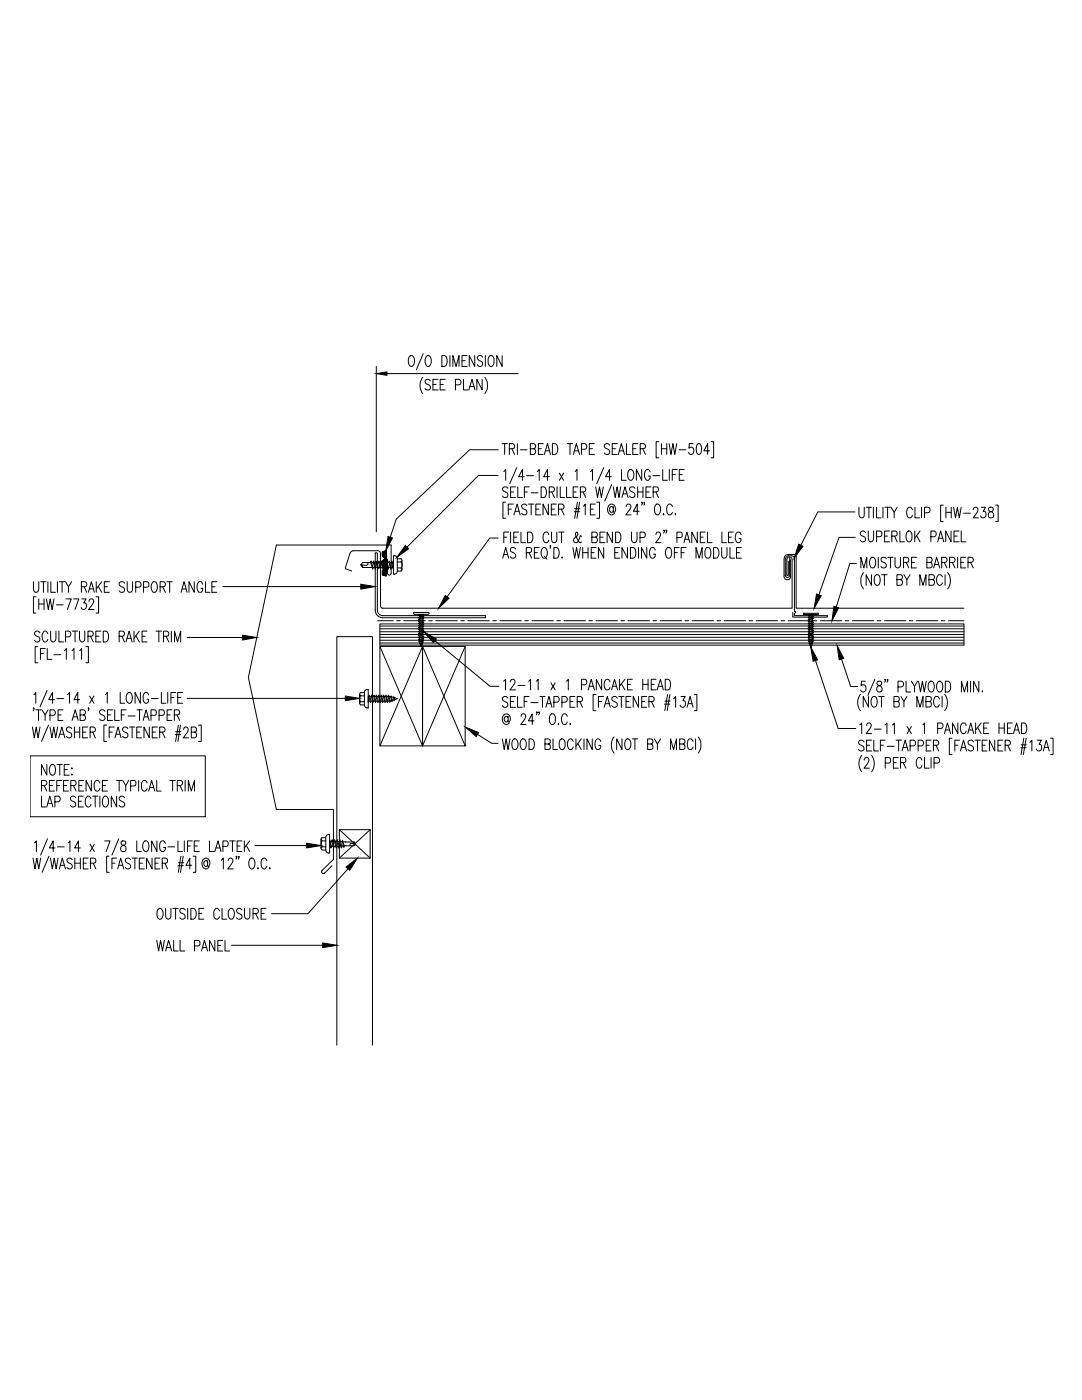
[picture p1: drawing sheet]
<svg xmlns="http://www.w3.org/2000/svg" width="216mm" height="279mm" viewBox="0 0 216 279" stroke-linecap="round" stroke-linejoin="round" font-family="sans-serif">
<g fill="none" stroke="#000" stroke-width=".2">
<path d="M75.1 73.1v33M77.2 74.6h26.2M81.6 71.3l.3-.3a.94 .94 0 0 1 .8 1.3l-.1 .3a.53 .53 0 0 1-.5 .5 .53 .53 0 0 1-.5-.5l-.1-.8zM84.4 75.3a2.59 2.59 0 0 0 0 3.2M84.4 70.6l-1.3 3.2M85.1 71.1l.2-.1a.94 .94 0 0 1 .7 1.3v.3a.56 .56 0 0 1-.9 .4l-.3-.7v-.5zM85.9 76a.55 .55 0 0 0-.7-.3 .55 .55 0 0 0-.3 .7l.7 .4a.57 .57 0 0 1 .1 .9 .57 .57 0 0 1-.9-.2M86.4 76.7h.6M87.4 75.7h-1v2.1h1M87.8 76.7h.7M88.2 71h.5a1.35 1.35 0 0 1 0 2.1h-.5zM88.8 75.7h-1v2.1h1"/>
<path d="M89.8 71v2.1M90.4 73.1v-2.1l.6 2.1 .6-2.1v2.1M90.9 76.8h.7l.4-.4a.58 .58 0 0 0-.4-.7h-.7v2.1M92.2 72h.6M92.5 75.7v2.1h.9M93.2 71h-1v2.1h1M93.5 77.8l.7-2.1 .6 2.1M93.8 77.1h.8M94.7 71v2.1l-1.1-2.1v2.1M96.2 75.7v2.1l-1-2.1v2.1M96.3 71.3a.53 .53 0 0 0-.7-.3 .53 .53 0 0 0-.3 .7l.7 .4a.56 .56 0 0 1 .1 .9 .56 .56 0 0 1-.9-.2M96.8 75.3a2.77 2.77 0 0 1 0 3.2"/>
<path d="M96.8 71v2.1M97.5 71.3l.3-.3a.9 .9 0 0 1 .8 1.3l-.1 .3a.56 .56 0 0 1-.8 .4 1.77 1.77 0 0 1-.2-1.7zM100.2 71v2.1l-1.1-2.1v2.1M99.4 94.9h-3.9l-14.3 14.3M99.4 89.8h-5.7l-14.6 13.8-1.2 3.6M100.2 88.5h1M100.5 94.1l.4-.4v2.2M100.7 88.5v2.2M101.3 97.5a.52 .52 0 0 0-.6-.3 .52 .52 0 0 0-.3 .6l.6 .5a.57 .57 0 0 1 .2 .9 .57 .57 0 0 1-.9-.2M101.6 89.5h.7a.52 .52 0 0 0 .4-.5 .52 .52 0 0 0-.4-.5h-.7v2.2M101.9 98.2h.6M102.1 89.5l.6 1.2"/>
<path d="M102.9 97.2h-1v2.1h1M103.1 93.3l-1.4 3.2M103.2 88.5v2.2M103.3 97.2v2.1h1M103.8 89.8h1.4M104.6 95.1h-1.1l.8-1.4v2.2M104.6 98.2h.6M105.1 94.9h1.4M105.6 97.2h-1v2.1M105.8 89.5h.7a.52 .52 0 0 0 .4-.5 .52 .52 0 0 0-.4-.5h-.7v2.2h.7a.61 .61 0 0 0 .4-.6 .61 .61 0 0 0-.4-.6M106 98.4h1.3M107.2 94.1l.4-.4v2.2"/>
<path d="M107.4 89.5h.6M108 97.2h.5a1.26 1.26 0 0 1 0 2.1h-.5zM108.4 88.5h-1v2.2h1M108.6 90.7l.6-2.2 .6 2.2M108.9 90h.7M109.6 98.2h.7l.3-.2v-.4l-.1-.3-.9-.1v2.1M109.6 95.1h-1.1l.7-1.4v2.2M110.1 98.2l.5 1.1M110.2 88.5h.6a1.37 1.37 0 0 1 0 2.2h-.6zM111.2 97.2v2.1M111.6 94.4l.9 1.5M111.8 97.2v2.1h.9"/>
<path d="M112.5 94.4l-.9 1.5M113.1 97.2v2.1h.9M113.2 88.5h1M113.7 88.5v2.2M114.4 98.2h.6M114.4 90.7l.6-2.2 .6 2.2M114.6 90h.8M114.8 94.1l.3-.4v2.2M115.3 97.2h-.9v2.1h.9M115.8 98.2l.9-.1 .2-.3-.2-.5-.9-.1v2.1M116 89.7h.7a.61 .61 0 0 0 .4-.6 .61 .61 0 0 0-.4-.6h-.7v2.2M116.4 98.2l.5 1.1"/>
<path d="M117.6 89.5h.6M117.8 94.1l.4-.4v2.2M118.6 88.5h-1v2.2h1M118.9 97.2l.3 2.1 .4-2.1 .4 2.1 .4-2.1M120.5 93.3l-1.4 3.2M121.7 88.9a.54 .54 0 0 0-.8-.4 .54 .54 0 0 0-.2 .9l.8 .4a.56 .56 0 0 1-.1 .8 .56 .56 0 0 1-.8-.2M122 95.1h-1.2l.8-1.4v2.2M122 96.7l-1.3 3.3M122.2 89.5h.6M122.4 97.2l.4 2.1 .3-2.1 .4 2.1 .4-2.1M123.2 88.5h-1v2.2h1M123.4 90.7l.6-2.2 .6 2.2"/>
<path d="M123.6 90h.8M124 93.7v2.2h1M124.1 99.3l.6-2.1 .6 2.1M124.3 98.6h.8M125 88.5v2.2h.9M125.4 94l.3-.3a.94 .94 0 0 1 .8 1.3l-.1 .3a.53 .53 0 0 1-.5 .6 .53 .53 0 0 1-.6-.6v-.8zM126.3 89.5h.6M126.7 97.5a.52 .52 0 0 0-.7-.3 .52 .52 0 0 0-.3 .6l.7 .5a.57 .57 0 0 1 .1 .9 .57 .57 0 0 1-.9-.2M127.2 98.2h1.1M127.2 97.2v2.1M127.3 88.5h-1v2.2h1M127.7 89.5h.7a.52 .52 0 0 0 .4-.5 .52 .52 0 0 0-.4-.5h-.7v2.2"/>
<path d="M128 93.7v2.2l-1-2.2v2.2M128.3 89.5l.5 1.2M128.3 97.2v2.1M128.9 98.2h.6M129.7 94.2a.53 .53 0 0 0-.5-.5 .53 .53 0 0 0-.5 .5v1.1a.53 .53 0 0 0 .5 .6 .53 .53 0 0 0 .5-.6v-.3h-.3M129.9 97.2h-1v2.1h1M130.3 94.9h1.3M130.3 98.2h.7l.3-.2 .1-.2a.45 .45 0 0 0-.4-.6h-.7v2.1M130.9 98.2l.5 1.1M131.5 88.2h-.6v3.2h.6M132 89.5h1M132 88.5v2.2"/>
<path d="M132.2 93.7v2.2h1M133 88.5v2.2M133.5 88.5l.4 2.2 .4-2.2 .3 2.2 .4-2.2M133.5 93.7v2.2M134.1 94.7h.7M135.2 93.7h-1.1v2.2M135.5 89.8h1.3M135.5 94.7h.6M136.5 93.7h-1v2.2h1M138.3 88.5h-.8v1a.51 .51 0 0 1 .9 0l.1 .4a.65 .65 0 0 1-.7 .8l-.3-.1-.1-.3M139.1 88.7l.4-.2a1.33 1.33 0 0 1 .4 1.8l-.1 .3-.4 .1a1.33 1.33 0 0 1-.4-1.7zM141.6 90h-1.2l.8-1.5v2.2"/>
<path d="M141.9 88.2h.5v3.2h-.5M6.7 116.1l.1 1.8a.48 .48 0 0 0 .4 .3 .48 .48 0 0 0 .4-.3l.1-1.8M7.2 119.1h-.5v3.3h.5M7.7 119.5v2.1M8.1 116.1h1.1M8.7 116.1v2.1M8.8 119.5v2.1M9.3 119.5l.3 2.1 .4-2.1 .4 2.1 .4-2.1M9.6 116.1v2.1M10.1 116.1v2.1h1M11.5 116.1v2.1M11.8 116.1h1.1"/>
<path d="M12.4 116.1v2.1M13.1 116.1l.6 1v1.1M13.2 119.5h1l-.8 2.1M14.3 116.1l-.6 1M14.7 119.5h1l-.7 2.1M16.2 117.1h.7a.53 .53 0 0 0 .4-.5 .53 .53 0 0 0-.4-.5h-.7v2.1M16.3 119.5h.9l-.5 .8a.62 .62 0 0 1 .5 .9 .62 .62 0 0 1-1 .2v-.2M16.8 117.1l.5 1.1M17.6 118.2l.6-2.1 .6 2.1M17.9 117.5h.7M19.2 119.1h.5v3.3h-.5M19.2 116.1v2.1"/>
<path d="M19.6 117l.7 1.2M20.3 116.1l-1.1 1.4M20.8 117.1h.6M21.8 116.1h-1v2.1h1M24.8 116.4a.53 .53 0 0 0-.7-.3 .53 .53 0 0 0-.2 .7l.6 .4a.57 .57 0 0 1 .2 .9 .57 .57 0 0 1-.9-.2M25.4 116.1l.1 1.8a.48 .48 0 0 0 .4 .3 .48 .48 0 0 0 .5-.3v-1.8M27.1 117.2h.7l.3-.4a.58 .58 0 0 0-.3-.7h-.7v2.1M28.6 117.2h.8l.3-.2v-.2a.52 .52 0 0 0-.3-.7h-.8v2.1M30.5 116.2l.1-.1a1.01 1.01 0 0 1 .7 1.6 .53 .53 0 0 1-.5 .5 .53 .53 0 0 1-.5-.5l-.1-.8zM31.9 117.1l.9-.1 .2-.3-.2-.5-.9-.1v2.1M32.5 117.1l.5 1.1M33.3 116.1h1.1"/>
<path d="M33.9 116.1v2.1M36.1 118.2l.6-2.1 .6 2.1M36.4 117.5h.7M38.8 116.1v2.1l-1.1-2.1v2.1M40.5 116.6a.53 .53 0 0 0-.6-.5 .53 .53 0 0 0-.5 .5v1.1a.56 .56 0 0 0 .7 .5 .56 .56 0 0 0 .4-.8h-.4M41 116.1v2.1h.9M42.3 117.1h.6M43.3 116.1h-1v2.1h1M44.4 117.1h27.6M69.8 110.4l-.9 3.1 1.3 .5M72 112.7l.3 .1v.4M73.3 112.2a.36 .36 0 0 1-.2 .6l-1-.1"/>
<path d="M74 112.3h-1.7l-.3 .4 .3 .6h2M74.1 112l.4 1.3-.1 .3-.5-1.4zM74.2 112.3h.3M74.5 113.3h.3M74.6 112l.4 1.3-.1 .3-.4-1.4zM74.7 112.3h.3M75 113.3h.3M75.1 112l.4 1.3-.1 .3-.4-1.4zM75.2 112.3h.4M75.3 109.9h-4.8l-.3 .1-.3 .4M75.3 109.9a.7 .7 0 0 1 .7 .7M75.5 113.3h.3"/>
<path d="M75.6 112l.4 1.3-.1 .3-.4-1.4zM75.7 112.3h.4M75.9 110.6v10.4M76 113.3h.3M76.1 112l.4 1.3-.1 .3-.4-1.4zM76.2 112.3h.4M76.3 110.1l.7-.2v5l-.7-.2v-.8l.5-.5-.5-.5v-.9l.5-.5-.5-.5zM76.3 112.5h.1M76.3 112.6h.1M76.3 112.7h.1M76.3 112.8h.1M76.3 113.9h.1"/>
<path d="M76.3 114h.1M76.3 114.1h.1M76.3 114.3h.1M76.3 114.4h.1M76.3 114.6h.1M76.3 114.7h.1M76.3 112.3h.1M76.3 112.2h.1M76.3 112h.1M76.3 111h.1M76.3 110.8h.1M76.3 110.7h.1"/>
<path d="M76.3 110.5h.1M76.3 110.4h.1M76.3 110.3h.1M76.3 110.2h.1M76.4 112.5h.1M76.4 112.6h.1M76.4 112.7h.1M76.4 112.8h.1M76.4 113.9h.1M76.4 114h.1M76.4 114.1h.1M76.4 114.3h.1"/>
<path d="M76.4 114.4h.1M76.4 114.6h.1M76.4 114.7h.1M76.4 112.3h.1M76.4 112.2h.1M76.4 112h.1M76.4 111.9h.1M76.4 110.8h.1M76.4 110.7h.1M76.4 110.5h.1M76.4 110.4h.1M76.4 110.3h.1"/>
<path d="M76.4 110.2h.1M76.4 112.9h.1M76.4 113.8h.1M76.4 114.2h.1M76.4 114.5h.1M76.4 114.8h.1M76.4 112.4h.1M76.4 112.1h.1M76.4 111h.1M76.4 110.9h.1M76.4 110.6h.1M76.4 110.1h.1"/>
<path d="M76.4 113h.1M76.4 111.1h.1M76.5 112.5h.1M76.5 112.6h.1M76.5 112.7h.1M76.5 112.8h.1M76.5 112.9h.1M76.5 113h.1M76.5 113.1h.1M76.5 113.8h.1M76.5 113.9h.1M76.5 114h.1"/>
<path d="M76.5 114.1h.1M76.5 114.2h.1M76.5 114.3h.1M76.5 114.4h.1M76.5 114.5h.1M76.5 114.6h.1M76.5 114.7h.1M76.5 114.8h.1M76.5 112.4h.1M76.5 112.3h.1M76.5 112.2h.1M76.5 112.1h.1"/>
<path d="M76.5 112h.1M76.5 111.9h.1M76.5 111.8h.1M76.5 111.1h.1M76.5 111h.1M76.5 110.9h.1M76.5 110.8h.1M76.5 110.7h.1M76.5 110.6h.1M76.5 110.5h.1M76.5 110.4h.1M76.5 110.3h.1"/>
<path d="M76.5 110.2h.1M76.5 110.1h.1M76.5 113.3h.4M76.5 113.7h.1M76.5 111.2h.1M76.6 112.5h.1M76.6 112.6h.1M76.6 112.7h.1M76.6 112.8h.1M76.6 113h.1M76.6 113.1h.1M76.6 113.6h.1"/>
<path d="M76.6 113.8h.1M76.6 113.9h.1M76.6 114h.1M76.6 114.1h.1M76.6 114.3h.1M76.6 114.4h.1M76.6 114.6h.1M76.6 114.7h.1M76.6 112.3h.1M76.6 112.2h.1M76.6 112h.1M76.6 111.9h.1"/>
<path d="M76.6 111.8h.1M76.6 111.2h.1M76.6 111.1h.1M76.6 111h.1M76.6 110.8h.1M76.6 110.7h.1M76.6 110.5h.1M76.6 110.4h.1M76.6 110.3h.1M76.6 110.2h.1M76.6 112.9h.1M76.6 113.2h.1"/>
<path d="M76.6 113.7h.1M76.6 114.2h.1M76.6 114.5h.1M76.6 114.8h.1M76.6 112.4h.1M76.6 112.1h.1M76.6 111.7h.1M76.6 110.9h.1M76.6 110.6h.1M76.6 110.1h.1M76.7 112.5h.1M76.7 112.6h.1"/>
<path d="M76.7 112.7h.1M76.7 112.9h.1M76.7 113h.1M76.7 113.2h.1M76.7 113.6h.1M76.7 113.7h.1M76.7 113.8h.1M76.7 114h.1M76.7 114.1h.1M76.7 114.2h.1M76.7 114.5h.1M76.7 114.6h.1"/>
<path d="M76.7 114.8h.1M76.7 112.4h.1M76.7 112.2h.1M76.7 112.1h.1M76.7 111.9h.1M76.7 111.8h.1M76.7 111.7h.1M76.7 111.3h.1M76.7 111.2h.1M76.7 111h.1M76.7 110.9h.1M76.7 110.8h.1"/>
<path d="M76.7 110.6h.1M76.7 110.5h.1M76.7 110.4h.1M76.7 110.3h.1M76.7 110.1h.1M76.7 112l.3 1.3-.1 .3-.4-1.4zM76.7 112.8h.1M76.7 113.1h.1M76.7 113.5h.1M76.7 113.9h.1M76.7 114.3h.1M76.7 114.4h.1"/>
<path d="M76.7 114.7h.1M76.7 112.3h.1M76.7 112h.1M76.7 111.6h.1M76.7 111.4h.1M76.7 111.1h.1M76.7 110.7h.1M76.7 110.2h.1M76.7 110h.1M76.7 113.3h.1M76.7 112.3h.4M76.8 112.5h.1"/>
<path d="M76.8 112.6h.1M76.8 112.7h.1M76.8 112.8h.1M76.8 113h.1M76.8 113.1h.1M76.8 113.2h.1M76.8 113.4h.1M76.8 113.5h.1M76.8 113.6h.1M76.8 113.8h.1M76.8 113.9h.1M76.8 114h.1"/>
<path d="M76.8 114.1h.1M76.8 114.3h.1M76.8 114.4h.1M76.8 114.6h.1M76.8 114.7h.1M76.8 114.8h.1M76.8 112.3h.1M76.8 112.2h.1M76.8 112h.1M76.8 111.9h.1M76.8 111.8h.1M76.8 111.6h.1"/>
<path d="M76.8 111.5h.1M76.8 111.4h.1M76.8 111.2h.1M76.8 111.1h.1M76.8 111h.1M76.8 110.8h.1M76.8 110.7h.1M76.8 110.5h.1M76.8 110.4h.1M76.8 110.3h.1M76.8 110.2h.1M76.8 110h.1"/>
<path d="M76.8 112.9h.1M76.8 113.3h.1M76.8 113.7h.1M76.8 114.2h.1M76.8 114.5h.1M76.8 112.4h.1M76.8 112.1h.1M76.8 111.7h.1M76.8 111.3h.1M76.8 110.9h.1M76.8 110.6h.1M76.8 110.1h.1"/>
<path d="M76.9 112.5h.1M76.9 112.6h.1M76.9 112.7h.1M76.9 112.9h.1M76.9 113h.1M76.9 113.2h.1M76.9 113.3h.1M76.9 113.4h.1M76.9 113.6h.1M76.9 113.7h.1M76.9 113.8h.1M76.9 114h.1"/>
<path d="M76.9 114.1h.1M76.9 114.2h.1M76.9 114.4h.1M76.9 114.5h.1M76.9 114.6h.1M76.9 114.8h.1M76.9 114.9h.1M76.9 112.4h.1M76.9 112.2h.1M76.9 112.1h.1M76.9 111.9h.1M76.9 111.8h.1"/>
<path d="M76.9 111.7h.1M76.9 111.6h.1M76.9 111.4h.1M76.9 111.3h.1M76.9 111.2h.1M76.9 111h.1M76.9 110.9h.1M76.9 110.8h.1M76.9 110.6h.1M76.9 110.5h.1M76.9 110.4h.1M76.9 110.3h.1"/>
<path d="M76.9 110.1h.1M76.9 110h.1M76.9 112.8h.1M76.9 113.1h.1M76.9 113.5h.1M76.9 113.9h.1M76.9 114.3h.1M76.9 114.7h.1M76.9 112.3h.1M76.9 112h.1M76.9 111.5h.1M76.9 111.1h.1"/>
<path d="M76.9 110.7h.1M76.9 110.2h.1M77 113.3h.4M77.2 112l.3 1.3v.3l-.5-1.4zM77.2 112.3h.4M77.3 111.6v2.8a.36 .36 0 0 0 .4 .4 .36 .36 0 0 0 .3-.4v-5.6h-22.9l-5.5 26.4 5.5 26.4h11.4v9.9l-2.3 2.3a.36 .36 0 0 0 .1 .4 .36 .36 0 0 0 .5 0M77.5 113.3h.4M77.7 112l.4 1.3-.1 .3-.4-1.4zM77.8 112.3h.3M78 113.3h.4M78.3 112.3h.2v1.3l-.4-1.4 .1-.2 .3 1M78.7 110.9h-.2v3.7h.2"/>
<path d="M78.7 110.9l.3 .1 .3 .5M79.3 114l-.3 .5-.3 .1M79.3 111.5h.7a.36 .36 0 0 1 0 .6l-.7 .1M79.3 113.3h.7a.36 .36 0 0 1 0 .7h-.7M79.3 111.5v2.5M80.1 112.1a1.12 1.12 0 0 1 0 1.2M80.2 111.9v1.8M99.4 107.4h-1.7l-8.5 11.7M100.3 111.4l.6-2.1 .6 2.1M100.5 110.7h.8M100.5 107.2h.6M100.9 100.2h-.5v3.2h.5"/>
<path d="M101.4 101.6h.7M101.5 106.2h-1v2.1M101.9 106.2v2.1M102.4 100.6h-1v2.2M102.5 107.2h.6M102.6 102.8l.6-2.2 .6 2.2M102.8 102h.8M102.9 109.6a.55 .55 0 0 0-.7-.3 .55 .55 0 0 0-.3 .7l.7 .4a.57 .57 0 0 1 .2 .9 .57 .57 0 0 1-1-.2M103.5 106.2h-1v2.1h1M104 106.2v2.1h.9M105 110.3h.7l.3-.2 .1-.2a.45 .45 0 0 0-.4-.6h-.7v2.1M105.1 100.9a.53 .53 0 0 0-.7-.3 .53 .53 0 0 0-.2 .7l.6 .4a.56 .56 0 0 1 .2 1 .56 .56 0 0 1-.9-.3"/>
<path d="M105.3 106.2h.5a1.26 1.26 0 0 1 0 2.1h-.5zM105.4 100.6h1.1M105.6 110.3l.5 1.1M106 100.6v2.2M106.6 110.3h.6M106.9 101.6h.6M107.6 109.3h-1v2.1h1M107.9 100.6h-1v2.2h1M108.3 109.4l.1-.1a1.01 1.01 0 0 1 .7 1.6 .53 .53 0 0 1-.5 .5 .53 .53 0 0 1-.5-.5l-.1-.8zM108.7 111l.4 .6M109.4 100.6v2.2l-1-2.2v2.2M109.5 106.7a.53 .53 0 0 0-.5-.5 .53 .53 0 0 0-.6 .5v1.1a.53 .53 0 0 0 .6 .5 .53 .53 0 0 0 .5-.5"/>
<path d="M109.9 109l-.1 .1v-.2l.1 .2-.1 .4M110 101.6h.6M110.1 106.2v1.8a.48 .48 0 0 0 .5 .3 .48 .48 0 0 0 .4-.3l.1-1.8M110.5 109.3h.5a1.26 1.26 0 0 1 0 2.1h-.5zM111 100.6h-1v2.2h1M111.4 101.6l1-.1 .2-.3-.1-.4-.3-.2h-.8v2.2M111.5 106.2h1.1M112 101.6l.6 1.2M112 106.2v2.1M112.2 111.2v.2zM114.3 109.3l.4 2.1 .3-2.1 .4 2.1 .4-2.1M114.6 102.1h1"/>
<path d="M114.7 101.5h1M115.2 100.2l-.5 3.2M115.6 100.2l-.5 3.2M116 107.1l-.2-.2-.1 .3a1.02 1.02 0 0 1-.9 1.1l-.3-.2v-.4l.7-.8a.47 .47 0 0 0-.2-.7 .72 .72 0 0 0 0 1.1l.6 .9 .3 .1 .1-.2M116.3 110.3h1M116.3 109.3v2.1M116.4 101l.4-.4v2.2M117.3 109.3v2.1M117.8 101.6h.6M118 110.3h.6M118.1 107.2l.9-.1 .2-.3-.2-.5-.9-.1v2.1h.7l.4-.4a.58 .58 0 0 0-.4-.7M118.8 100.6h-1v2.2h1"/>
<path d="M118.9 109.3h-.9v2.1h.9M119.1 100.2h.5v3.2h-.5M119.7 107.2h.6M120.5 109.3v2.1l-1.1-2.1v2.1M120.7 106.2h-1v2.1h1M122.2 106.2v2.1l-1.1-2.1v2.1M122.4 101.4l-.2-.3a.57 .57 0 0 0-.6 .6 .57 .57 0 0 0 .6 .5l.2-.3M122.4 101.1l.1 1.1a.86 .86 0 0 0 .2-1.1 .86 .86 0 0 0-1.2-.3 1.16 1.16 0 0 0 .7 2l.4-.4M122.7 110.3h.6M122.8 106.2h.5a1.26 1.26 0 0 1 0 2.1h-.5zM123.7 109.3h-1v2.1h1M125 101.1v-.3a.48 .48 0 0 1 .7-.1 .48 .48 0 0 1 .1 .7l-.9 1.4h1"/>
<path d="M125.2 109.3v2.1l-1.1-2.1v2.1M125.8 109.3h.6a1.32 1.32 0 0 1 0 2.1h-.6zM126 106.2v1.5a.55 .55 0 0 0 .6 .6 .55 .55 0 0 0 .5-.6v-1.5M127.4 109.3v2.1M127.5 102h-1.1l.8-1.4v2.2M127.7 107.3h.7l.4-.4a.58 .58 0 0 0-.4-.7h-.7v2.1M128.2 100.3h-.2h.2l-.2 .5M128.6 100.3h-.1h.1l-.1 .5M129.1 109.3v2.1l-1.1-2.1v2.1M130.8 109.8a.53 .53 0 0 0-.6-.5 .53 .53 0 0 0-.5 .5v1.1a.56 .56 0 0 0 .7 .5 .56 .56 0 0 0 .4-.8h-.4M130.9 100.7l.1-.1a.94 .94 0 0 1 .8 1.3l-.1 .3a.53 .53 0 0 1-.5 .6 .53 .53 0 0 1-.5-.6l-.1-.8zM130.9 106.7l.1-.3a.48 .48 0 0 1 .7-.1 .48 .48 0 0 1 0 .7l-.9 1.3h1.1"/>
<path d="M132.3 102.6h.2l-.1 .2zM132.6 105.9h-.2l.1-.1 .1 .1-.2 .5M133 105.9h-.1l.1-.1v.1l-.1 .5M133.1 109.4a.62 .62 0 0 1 .7 0 .62 .62 0 0 1 .2 .7l-.1 .8a.53 .53 0 0 1-.5 .5 .53 .53 0 0 1-.5-.5l-.1-.8zM134.2 101.1a.56 .56 0 0 0-.9-.4 1.56 1.56 0 0 0 .2 2.1 .67 .67 0 0 0 .7-.6M134.6 110.3h.6M134.7 102.6h.2l-.1 .2zM135.1 107.3h.6l.4-.2-.1-.8-.9-.1v2.1M135.5 109.3h-.9v2.1M135.9 110.3h.6M136.5 108.3l.6-2.1 .6 2.1M136.7 107.6h.7"/>
<path d="M136.9 109.3h-1v2.1M138.9 111.4v-2.1l.6 2.1 .6-2.1v2.1M139.1 106.2v2.1l-1.1-2.1v2.1M139.7 107.2h.6M140.7 106.2h-1v2.1h1M141 109.4l.4-.1a1.48 1.48 0 0 1 0 2.1 .9 .9 0 0 1-.7-1.3zM141.2 106.2v2.1h.9M142.4 109.3h.5a1.26 1.26 0 0 1 0 2.1h-.5zM144 109.3v1.5a.51 .51 0 0 0 .4 .6 .51 .51 0 0 0 .6-.3l.1-1.8M144 106.2v2.1h1M145.4 107.2h.6M145.7 109.3v2.1h.9"/>
<path d="M146.3 106.2h-.9v2.1h.9M147 110.3h.6M147.9 106.7a.53 .53 0 0 0-.6-.5 .53 .53 0 0 0-.5 .5v1.1a.56 .56 0 0 0 .7 .5 .56 .56 0 0 0 .4-.8h-.4M147.9 109.3h-.9v2.1h.9M156.4 111.5v3.4M156.5 114.9a.66 .66 0 0 0 .6 .8 .66 .66 0 0 0 .7-.7M156.7 111.4v3.4M157 111.7v3l.1 .2 .2-.2v-2.7M157.3 110.9h.8l.4 .5v10.6M157.3 110.7h1M157.3 110.7l-.6 .2-.2 .6M157.4 110.9l-.5 .3-.1 .2"/>
<path d="M157.5 111.2a.49 .49 0 0 0-.5 .5M157.6 111.7l-.1 3.1a.4 .4 0 0 1-.3 .4 .4 .4 0 0 1-.5-.4M157.6 111.4l.2 .7v2.9M157.6 111.2l.3 .1 .2 .4M158.1 111.7v9.7h-81.7l-.4-.2-.1-.3M158.3 110.6a.61 .61 0 0 1 .6 .6v10.2h33.4M170.6 102.2h-7.4l-3.4 6.6M170.7 107.2h-3.3l-4 11.5M170.8 112.5h-1.2l-2.7 8.7M171.4 101.2v1.6a.54 .54 0 0 0 .4 .5 .54 .54 0 0 0 .6-.2l.1-1.9M171.8 113.3v-2.1l.6 2.1 .6-2.1v2.1M172.3 114.3a2.82 2.82 0 0 0 0 3.2"/>
<path d="M172.7 106.3a.52 .52 0 0 0-.8-.3 .52 .52 0 0 0 0 .9l.5 .2a.56 .56 0 0 1 .1 .9 .56 .56 0 0 1-.9-.2M172.8 101.2h1.1M173.3 106v1.5a.58 .58 0 0 0 .5 .6l.3-.1 .2-.5v-1.5M173.4 101.2v2.1M173.8 111.3l.2-.1a1.01 1.01 0 0 1 .7 1.6 .53 .53 0 0 1-.6 .6 .53 .53 0 0 1-.5-.6l-.1-.8zM173.9 114.7v2.1l-1.1-2.1v2.1M174.3 101.2v2.1M174.7 114.8l.5-.1a1.48 1.48 0 0 1 0 2.1 .9 .9 0 0 1-.8-1.3zM174.9 101.2v2.1h.9M174.9 107.1h.7l.3-.2-.1-.8-.9-.1v2.1M175.2 111.2v2.1M175.9 114.7h1.1"/>
<path d="M176.2 101.2v2.1M176.5 114.7v2.1M176.5 107h.6M176.6 101.2h1.1M176.9 111.5a.53 .53 0 0 0-.7-.3 .53 .53 0 0 0-.3 .7l.7 .4a.57 .57 0 0 1 .1 1 .57 .57 0 0 1-.9-.3M177.1 101.2v2.1M177.2 111.2h1M177.5 106h-1v2.1h1M177.7 111.2v2.1M177.8 101.2l.6 1v1.1M178 107l.9-.1 .1-.7-.4-.2h-.6v2.1M178.5 107l.5 1.1"/>
<path d="M178.6 111.2v1.5a.55 .55 0 0 0 .5 .6 .55 .55 0 0 0 .6-.6v-1.5M179 115.7h.7a.5 .5 0 0 0 .4-.5 .5 .5 0 0 0-.4-.5h-.7v2.1h.7a.61 .61 0 0 0 .4-.6 .61 .61 0 0 0-.4-.5M179 101.2l-.6 1M179.6 106v2.1h.9M180.3 112.2h.9l.1-.4-.1-.5-.9-.1v2.1M180.4 114.7l.6 1v1.1M180.8 112.2l.5 1.1M181.1 106.1l.2-.1a.96 .96 0 0 1 .7 1.3l-.1 .3a.53 .53 0 0 1-.5 .6 .53 .53 0 0 1-.5-.6l-.1-.8zM181.6 114.7l-.6 1M181.9 112.2h.6M182.1 101.7a.53 .53 0 0 0-.6-.5 .53 .53 0 0 0-.5 .5v1.1a.53 .53 0 0 0 .5 .6 .53 .53 0 0 0 .6-.6M182.5 106v2.1"/>
<path d="M182.6 101.2v2.1h.9M182.9 111.2h-1v2.1h1M182.9 106.9l.7 1.2M183.5 116.8v-2.1l.7 2.1 .6-2.1v2.1M183.6 106l-1.1 1.4M183.9 101.2v2.1M184.5 102.3h.7a.58 .58 0 0 0 .4-.5 .58 .58 0 0 0-.4-.6h-.7v2.1M184.9 112.2h.9l.2-.4-.2-.5-.9-.1v2.1h.7l.4-.3a.58 .58 0 0 0-.4-.8M185.4 115.7h.7a.5 .5 0 0 0 .4-.5 .5 .5 0 0 0-.4-.5h-.7v2.1h.7a.61 .61 0 0 0 .4-.6 .61 .61 0 0 0-.4-.5M185.7 107.1h.7a.61 .61 0 0 0 .4-.6 .61 .61 0 0 0-.4-.5h-.7v2.1M186.3 113.3l.6-2.1 .6 2.1M186.5 112.7h.8"/>
<path d="M187.1 108.1l.6-2.1 .6 2.1M187.3 107.4h.8M187.9 112.2h.9l.2-.4-.2-.5-.9-.1v2.1M188 115.2a.53 .53 0 0 0-.5-.5 .53 .53 0 0 0-.5 .5l-.1 .3a.94 .94 0 0 0 .7 1.3l.4-.5M188.2 100.8h-.5v3.3h.5M188.4 112.2l.6 1.1M188.6 114.7v2.1M188.8 101.2v2.1M188.8 102.2h1M189.1 114.3a2.65 2.65 0 0 1 0 3.2M189.5 112.2h.9l.2-.4-.2-.5-.9-.1v2.1M189.8 106v2.1l-1.1-2.1v2.1"/>
<path d="M189.8 101.2v2.1M190 112.2l.6 1.1M190.3 101.2l.4 2.1 .3-2.1 .4 2.1 .4-2.1M190.4 107h.6M191.1 111.2v2.1M191.4 106h-1v2.1h1M191.7 112.2h.6M191.8 106v2.1h.9M192.3 102.4h1.3M192.7 111.2h-1v2.1h1M193.2 112.2h.8l.2-.4-.2-.5-.8-.1v2.1M193.7 112.2l.5 1.1"/>
<path d="M194.2 101.7l.1-.3a.5 .5 0 0 1 .7-.1 .5 .5 0 0 1 .1 .7l-.9 1.3h1M195.8 101.2h.9l-.5 .8a.62 .62 0 0 1 .5 .9 .62 .62 0 0 1-1 .2v-.2M197.3 101.3a.47 .47 0 0 0 .2 .7 .66 .66 0 0 1 .8 .8 .66 .66 0 0 1-1 .5l-.1-.4a.7 .7 0 0 1 .8-.9 .44 .44 0 0 0 .2-.4 .44 .44 0 0 0-.3-.4zM198.7 100.8h.5v3.3h-.5M6.8 138.6l.3-.4v2.1M7.5 129h-.5v3.3h.5M7.7 120.5h1.1M7.9 126.3a.52 .52 0 0 0-.8-.3 .52 .52 0 0 0 .1 .9l.4 .2a.56 .56 0 0 1 .2 .9 .56 .56 0 0 1-.9-.2M8.1 130.4h.6M9 129.4h-.9v2.2M9.4 137.8l-1.4 3.3M9.4 129.4v2.2h1"/>
<path d="M9.6 126.5a.53 .53 0 0 0-.6-.6 .53 .53 0 0 0-.5 .6v1.1a.53 .53 0 0 0 .5 .5 .53 .53 0 0 0 .6-.5M10.1 126v1.5a.52 .52 0 0 0 .2 .5 .52 .52 0 0 0 .6 0l.3-.5v-1.5M10.7 130.7h1.4M10.9 139.6h-1.2l.8-1.4v2.1M11.2 120.7h1.4M11.3 139.4h1.4M11.8 126v2.1h.9M12.9 129.9l.3-.5v2.2M13.1 127.1h.6a.61 .61 0 0 0 .4-.6 .61 .61 0 0 0-.4-.5h-.6v2.1M13.5 138.6l.4-.4v2.1M14.4 129.9l.4-.5v2.2M14.4 126h1.1"/>
<path d="M15 126v2.1M15.9 126v1.5a.55 .55 0 0 0 .2 .5 .55 .55 0 0 0 .6 0l.2-.5v-1.5M15.9 139.6h-1.1l.7-1.4v2.1M15.9 129.9l.4-.5v2.2M17.1 129h.5v3.3h-.5M17.6 127h.6a.52 .52 0 0 0 .4-.5 .52 .52 0 0 0-.4-.5h-.6v2.1M17.8 120l.3-.5 .5 .2a.77 .77 0 0 1-.2 .9l-.7 1h1.1M17.9 138.9l.8 1.4M18.1 127l.5 1.1M18.7 138.9l-.8 1.4M19.1 127h.7M20.1 126h-1v2.1h1"/>
<path d="M20.6 126h.5a1.31 1.31 0 0 1 0 2.1h-.5zM21 138.6l.4-.4v2.1M23.8 127h.7a.52 .52 0 0 0 .4-.5 .52 .52 0 0 0-.4-.5h-.7v2.1M24 138.2v2.1h.9M24.3 127l.5 1.1M25.1 128.1l.7-2.1 .6 2.1M25.4 127.4h.7M25.5 138.3l.1-.1a.95 .95 0 0 1 .8 1.3l-.1 .3a.53 .53 0 0 1-.5 .6 .53 .53 0 0 1-.5-.6l-.1-.3a1.36 1.36 0 0 1 .3-1.2zM26.7 126v2.1M27.1 126.9l.7 1.2M27.8 126l-1.1 1.4M28 138.2v2.1l-1-2.1v2.1"/>
<path d="M28.3 127h.6M29.3 126h-1v2.1h1M29.7 138.7a.59 .59 0 0 0-.7-.5 1.54 1.54 0 0 0 0 2.1 .62 .62 0 0 0 .7-.8h-.4M30.2 139.4h1.4M31.1 126h1.1M31.7 126v2.1M32.2 138.2v2.1h.9M32.6 127h.7a.52 .52 0 0 0 .4-.5 .52 .52 0 0 0-.4-.5h-.7v2.1M33.1 127l.6 1.1M33.5 138.2v2.1M34.1 139.2h.6M34.2 126v2.1"/>
<path d="M34.8 128.1v-2.1l.6 2.1 .7-2.1v2.1M35.1 138.2h-1v2.1M35.5 139.2h.6M36.4 138.2h-.9v2.1h.9M37.4 127.2h11M37.4 139.4h31.5M71.7 138.5v1.9M72 138.9h.7M72 138.2a.37 .37 0 0 0 0 .6 1.12 1.12 0 0 0 0 1.2M73.3 137.6h.2v3.7a.61 .61 0 0 1-.8-.6v-2.5h-.7M73.3 137.6l-.5 .3-.1 .3M73.6 139.9h.3"/>
<path d="M73.6 139h-.1v1.2v-.6M73.7 138.7l.4 1.3-.2 .2-.3-1.3zM73.8 139h.3M74 139.9h.4M74.2 138.7l.3 1.3-.1 .2-.3-1.3zM74.2 139h.4M74.5 139.9h.3M74.7 138.7l.3 1.3-.1 .2-.4-1.3zM74.7 139h.3M74.9 121.8v-11.5h.4v11.5M74.9 121.8a1.5 1.5 0 0 0 1.5 1.5h20.5v-.4h-20.5a1.08 1.08 0 0 1-1.1-1.1M75 139.9h.3"/>
<path d="M75.1 138.7l.4 1.3-.1 .2-.4-1.3zM75.2 139h.3M75.4 123.9h3.1M75.5 139.9h.3M75.6 138.7l.4 1.3-.2 .2-.3-1.3zM75.7 139h.3M75.8 129h8.5v19.9h-8.5zM75.8 124.5h116.5v4.2h-116.5zM75.8 129l8.5 19.9M75.8 124.9h116.5M75.8 125.5h116.5M75.8 126.1h116.5"/>
<path d="M75.8 126.6h116.5M75.8 127.2h116.5M75.8 127.8h116.5M75.8 128.3h116.5M75.9 139.9h.4M76.1 138.7l.3 1.3v.2l-.4-1.3zM76.2 139h.3M76.4 139.9h.3M76.6 138.7l.3 1.3-.1 .2-.4-1.3zM76.7 139h.2M76.9 139.9h.3M77 138.7l.4 1.3-.1 .2-.4-1.3z"/>
<path d="M77.5 139h-.3M77.5 138.7l.4 1.3-.1 .1-.4-1.1zM77.6 139h.4M77.7 139.9h-.3M78 138.9l.3 .9-.1 .2-.3-.9zM78.1 139.1l.5 .1M78.2 139.8h-.3M78.6 139.1l.2 .5-.2 .2-.1-.6zM78.7 139.7l-.4 .1M78.7 139.2l.6 .3M79.1 123.9h.8M79.3 139.4l-.5 .2"/>
<path d="M80.6 123.9h4.3M82.7 122.2h2.7M82.7 122.6h2.7M82.7 122.2l-.2 .2 .2 .2M83.5 124.4l.9-.3 .2 .1-1 .3zM83.5 124l1.1-.2-1 .3zM83.5 123.6l.9-.3 .2 .1-1 .3zM83.5 124.8l.9-.2h.2l-1 .3zM83.5 125.2l.9-.3 .2 .1zM83.5 125.6l.9-.2h.2l-1 .3zM83.5 126l.9-.3 .2 .1-1 .3zM83.5 126.4l.9-.2 .2 .1-1 .2z"/>
<path d="M83.5 126.8l1.1-.2-1 .3zM83.5 127.2l.9-.2 .2 .1-1 .2zM83.5 127.6l.9-.2 .2 .1-1 .2zM83.5 123.2l.9-.3 .2 .1-1 .3zM83.6 128l.8-.2 .1 .1-.8 .2zM83.7 128.4l.7-.1zM83.7 122.6v.1M83.7 122.9v.2M83.7 123.2v.3M83.7 123.7v.3M83.7 124.1v.2M83.7 124.5v.3"/>
<path d="M83.7 124.9v.3M83.7 125.3v.3M83.7 125.7v.3M83.7 126.1v.3M83.7 126.5v.3M83.7 126.9v.3M83.7 127.3v.3M83.7 127.7v.3M83.8 128.1v.3M83.8 128.4l.1 .3M83.9 128.7l.3 .1zM83.9 128.8l.2 .2 .1-.2"/>
<path d="M84.2 122.6l-.7 .2 .1 .1 1-.3M84.3 129h8.5v19.9h-8.5zM84.3 128.3l-.1 .4M84.4 122.7v.3M84.4 123.1v.2M84.4 123.5v.3M84.4 123.9v.3M84.4 124.3v.3M84.4 124.7v.3M84.4 125.1v.3M84.4 125.5v.3M84.4 125.9v.3"/>
<path d="M84.4 126.3v.3M84.4 126.7v.3M84.4 127.1v.3M84.4 127.5v.2M84.4 127.9l-.1 .4M84.4 127.6v.2M85.4 122.2l.2 .2-.2 .2M85.5 123.9h.8M86.8 127.9l11 9.1h1.8M87 123.9h4.3M91.9 123.9h.8M92.8 129l-8.5 19.9"/>
<path d="M93.4 123.9h4.2M98.3 123.9h.7M99.8 123.9h4.2M100.5 135.9l.4-.3v2.1M101.3 139.3a.6 .6 0 0 0-.5-.3 .6 .6 0 0 0-.6 .3v.2a.98 .98 0 0 0 1 .7 .55 .55 0 0 1-.2 1h-.4l-.4-.4M101.8 136.1l.3-.5h.4l.2 .2a.72 .72 0 0 1-.2 .9l-.7 1h1.1M102.9 139h-1.1v2.2h1.1M103.3 139v2.2h.9M103.4 136.8h1.4M104.7 123.9h.7M105.5 135.9l.4-.3v2.1M105.6 139h-1v2.2"/>
<path d="M106.2 123.9h4.2M107 135.9l.4-.3v2.1M107.7 139h1.1M108.2 139v2.2M109.9 136.3l.9 1.4M110.8 136.3l-.9 1.4M111.1 123.9h.7M112.6 123.9h4.2M113 135.9l.4-.3v2.1M114.7 139h-1v2.2h1M116 136.7h.7a.58 .58 0 0 0 .4-.6 .58 .58 0 0 0-.4-.5h-.7v2.1M117.4 137.7l.6-2.1 .6 2.1"/>
<path d="M117.5 123.9h.7M117.6 137h.7M118.9 138.6h-.6v3.2h.6M118.9 123.9h4.3M120 135.6v2.1l-1-2.1v2.1M120.4 139h-1v2.2M121.7 136.1a.53 .53 0 0 0-.5-.6 .53 .53 0 0 0-.6 .6v1.1a.53 .53 0 0 0 .6 .5 .53 .53 0 0 0 .5-.5M122 137.7l.6-2.1 .6 2.1M122.2 137h.8M123.2 139.3a.6 .6 0 0 0-.6-.3 .6 .6 0 0 0-.5 .3v.2a.98 .98 0 0 0 .9 .7 .55 .55 0 0 1-.2 1h-.3l-.4-.4M123.5 139h1M123.6 135.6v2.1"/>
<path d="M123.9 123.9h.7M124 136.5l.7 1.2M124 139v2.2M124.7 135.6l-1.1 1.4M125.2 136.6h.6M125.3 123.9h4.3M125.9 139h-1v2.2h1M126.2 135.6h-1v2.1h1M127.4 139v2.2l-1-2.2v2.2M128.3 136.6h1M128.3 135.6v2.1M129 139h-1v2.2h1"/>
<path d="M129.3 135.6v2.1M129.9 136.6h.6M130.3 123.9h.7M130.9 135.6h-1v2.1h1M131.1 137.7l.7-2.1 .6 2.1M131.4 137h.8M131.7 123.9h4.3M132.7 139.9h1M132.7 135.6h.6a1.32 1.32 0 0 1 0 2.1h-.6zM133.2 138.6l-.5 3.2M133.7 138.6l-.6 3.2M134.4 139.4l.4-.4v2.2"/>
<path d="M135.9 139h.8l-.4 .8h.2a.65 .65 0 0 1 .3 1 .65 .65 0 0 1-1 .1l-.1-.2M136.7 123.9h.7M138.1 123.9h4.3M138.5 138.6h.6v3.2h-.6M143.1 123.9h.7M144.5 123.9h4.3M149.5 123.9h.7M150.9 123.9h4.3M155.9 123.9h.7M157.3 123.9h4.3M158.2 122.2v1h6.9v-.3h-6.6v-.5v.5M158.5 122h.1"/>
<path d="M158.5 122l.2 .2-.2 .2M160.4 122.4h2.7M160.4 122.4l-.1 .1 .1 .2h2.7M161.3 125.7l.9-.3 .1 .1-.9 .2zM161.3 127.7l.9-.3 .1 .1-.9 .3zM161.3 127.3l.9-.3 .1 .1zM161.3 126.9l.9-.3 .1 .1-.9 .3zM161.3 126.5l.9-.3 .1 .1zM161.3 126.1l1-.2-.9 .3zM161.3 125.3l.9-.3 .1 .1-.9 .3zM161.3 124.9l.9-.3 .1 .1-.9 .2zM161.3 124.1l.9-.3 .1 .1-.9 .2z"/>
<path d="M161.3 124.5l.9-.3 .1 .1zM161.3 123.2l1-.2-.9 .3zM161.3 123.6l.9-.2 .1 .1-.9 .2zM161.4 128.1l.7-.2h.2l-.8 .3zM161.4 128.5l.8-.1-.6 .1zM161.4 122.7v.1M161.4 122.9v.3M161.4 123.3v.3M161.4 123.7v.3M161.4 124.1v.3M161.4 124.5v.3M161.4 124.9v.3"/>
<path d="M161.4 125.3v.3M161.4 125.7v.3M161.4 126.1v.3M161.4 126.5v.3M161.4 126.9v.3M161.4 127.4v.2M161.5 127.7v.3M161.5 128.1l.1 .3M161.6 128.5l.1 .3M161.6 128.8h.4zM161.7 128.8l.1 .3 .1-.3M162 122.7l-.7 .1 .1 .1"/>
<path d="M162.1 128.4l-.1 .4M162.1 122.7v.3M162.1 123.1v.3M162.1 123.5v.3M162.1 123.9v.3M162.1 124.3v.3M162.1 124.7v.3M162.1 125.2v.2M162.1 125.5v.3M162.1 126v.3M162.1 126.3v.3M162.1 126.8v.3"/>
<path d="M162.1 127.2v.2M162.1 127.6v.1M162.2 128l-.1 .3M162.2 127.6v.2M162.2 123.9h.8M162.3 122.7l-.9 .2M162.7 131.8l4.5 13.6h3.6M163.2 122.4l.1 .1-.1 .2M163.7 123.9h4.3M167.9 131.5l1.8 5.5h1.4M168.6 123.9h.8M170.1 123.9h4.3"/>
<path d="M171.7 138.6a2.66 2.66 0 0 0 0 3.2M172.7 135.9h-.8l-.1 1a.57 .57 0 0 1 .8-.2 .57 .57 0 0 1 .2 .8 .54 .54 0 0 1-.4 .6 .54 .54 0 0 1-.7-.4M173.3 139v2.1l-1.1-2.1v2.1M174.1 139.1a.62 .62 0 0 1 .7 0 .62 .62 0 0 1 .2 .7l-.1 .8a.53 .53 0 0 1-.5 .5 .53 .53 0 0 1-.5-.5l-.1-.8zM174.6 135.6l-1.4 3.2M175 123.9h.8M175.1 136.1a.44 .44 0 0 0 .1 .7 .68 .68 0 0 1 .8 .6 .68 .68 0 0 1-.7 .7 .72 .72 0 0 1-.3-.8 .72 .72 0 0 1 .7-.5 .44 .44 0 0 0 .2-.5 .44 .44 0 0 0-.3-.4zM175.3 139h1.1M175.9 139v2.1M176.5 123.9h4.2M176.7 135.7h-.2h.2l-.2 .5M177.2 135.7h-.2h.2l-.2 .5"/>
<path d="M179.2 137.1h.7a.61 .61 0 0 0 .4-.6 .61 .61 0 0 0-.4-.6h-.7v2.2M179.8 139l.6 1v1.1M180.8 135.9v2.2h.9M181 139l-.6 1M181.4 123.9h.7M181.8 135.9l.7 1.1v1.1M182.9 123.9h4.2M183.1 135.9l-.6 1.1M183.3 135.9l.4 2.2 .4-2.2 .3 2.2 .4-2.2M185.7 135.9a.9 .9 0 0 1 .7 1.4l-.1 .3a.53 .53 0 0 1-.5 .5 .53 .53 0 0 1-.5-.5l-.1-.3a1.36 1.36 0 0 1 .5-1.4zM187.2 136.1l.2-.2a.94 .94 0 0 1 .7 1.4l-.1 .3a.56 .56 0 0 1-.8 .4l-.3-.7v-.5zM187.4 139.5a.53 .53 0 0 0-.5-.5 .53 .53 0 0 0-.5 .5v1.1a.53 .53 0 0 0 .5 .5 .53 .53 0 0 0 .5-.5"/>
<path d="M187.8 123.9h.7M188 139v2.1M188.5 138.6a2.66 2.66 0 0 1 0 3.2M188.6 135.9h.6a1.35 1.35 0 0 1 0 2.2h-.6zM189.3 123.9h3M191.8 138.1v-2.2l.6 2.2 .7-2.2v2.2M193.7 135.9v2.2M195.3 135.9v2.2l-1-2.2v2.2M195.9 138l.1-.1v.2zM6 150.8h35v12.2h-35zM6.5 145.1l.3 2.1 .4-2.1 .4 2.1 .4-2.1M6.8 141.4h-.2l.1-.2-.1 .7"/>
<path d="M7.1 141.7h1.1M7.7 141.7v2.1M8.3 156.8h.7l.3-.4a.47 .47 0 0 0-.3-.6h-.7v2.1M8.3 158.9v2.2h.9M8.4 141.7l.6 1v1.1M8.8 156.8l.5 1.1M9.3 152.6v2.1l-1-2.1v2.1M9.6 141.7l-.6 1M9.7 144.7l-1.4 3.3M9.8 156.8h.7M10 145.1l.4 2.1 .3-2.1 .4 2.1 .4-2.1M10 142.8h.7l.3-.4a.58 .58 0 0 0-.3-.7h-.7v2.1"/>
<path d="M10.2 152.7a.62 .62 0 0 1 .7 0 .62 .62 0 0 1 .2 .7l-.1 .8a.53 .53 0 0 1-.5 .5 .53 .53 0 0 1-.6-.5l-.1-.8zM10.9 155.8h-1.1v2.1h1.1M11.3 156.8h.6M11.4 152.6h1M11.6 142.7h.6M11.7 147.2l.6-2.1 .6 2.1M11.9 152.6v2.1M12 146.5h.7M12.3 155.8h-1v2.1M12.6 141.7h-1v2.1h1M12.7 156.8h.6M12.8 153.6h.6"/>
<path d="M13.7 155.8h-1v2.1h1M13.8 152.6h-1v2.1h1M14.1 156.8h.7l.3-.2 .1-.2a.47 .47 0 0 0-.4-.6h-.7v2.1M14.3 145.4a.52 .52 0 0 0-.8-.2 .52 .52 0 0 0 0 .8l.7 .3 .1 .7a.6 .6 0 0 1-1.1 0M14.3 153.3v.2zM14.3 154.5v.2zM14.4 143.8l.6-2.1 .6 2.1M14.6 143.1h.8M14.7 156.8l.5 1.1M14.8 145.1v2.1M14.8 146.1h1.1M15.1 159.2a.52 .52 0 0 0-.8-.2 .52 .52 0 0 0 0 .8l.7 .3 .1 .7a.6 .6 0 0 1-1.1 0"/>
<path d="M15.6 159.9h.6M15.7 156.8h.6M15.9 145.1v2.1M16 142.7l.9-.1 .1-.3-.1-.6h-.9v2.1h.7a.58 .58 0 0 0 .4-.6 .58 .58 0 0 0-.4-.5M16.5 146.1h.6M16.6 158.9h-1v2.2h1M16.7 155.8h-1v2.1h1M17.5 145.1h-1v2.1h1M17.7 141.4h-.1v-.2l.1 .4-.1 .3M18 146.1h.7a.52 .52 0 0 0 .4-.5 .52 .52 0 0 0-.4-.5h-.7v2.1M18.1 159.4a.53 .53 0 0 0-.5-.5 .53 .53 0 0 0-.5 .5l-.1 .3a.94 .94 0 0 0 .8 1.4l.3-.6M18.2 155.8v2.1l-1-2.1v2.1"/>
<path d="M18.5 146.1l.5 1.1M18.5 158.9h1M19 158.9v2.2M19.9 156.3a.55 .55 0 0 0-.8-.5 1.54 1.54 0 0 0 .1 2.1 .59 .59 0 0 0 .7-.5M19.9 158.9v2.2M20.4 156.8h.7M20.7 159l.2-.1a1.07 1.07 0 0 1 .7 1.6 .53 .53 0 0 1-.6 .6 .53 .53 0 0 1-.5-.6l-.1-.8zM20.9 142a.55 .55 0 0 0-.7-.3 .55 .55 0 0 0-.3 .7l.7 .4a.57 .57 0 0 1 .2 .9 .57 .57 0 0 1-.9-.2M21.3 144.7h-.6v3.3h.6M21.4 155.8h-1v2.1h1M21.4 142.7h.7M21.8 146.1h.6"/>
<path d="M22.5 141.7h-1.1v2.1h1.1M22.8 145.1h-1v2.1M22.9 141.7v2.1h.9M22.9 147.2l.7-2.1 .6 2.1M23.2 146.5h.7M23.3 158.9v2.2l-1.1-2.2v2.2M23.3 155.8h1M23.8 155.8v2.1M24.2 142.7h.6M24.5 155.8l.6 1v1.1M24.9 159.2a.6 .6 0 0 0-.6-.3 .6 .6 0 0 0-.5 .3v.2a.98 .98 0 0 0 .9 .7l.2 .7a.63 .63 0 0 1-1.1 0M25.2 141.7h-1v2.1"/>
<path d="M25.5 145.4a.52 .52 0 0 0-.8-.2 .52 .52 0 0 0 .1 .8l.6 .3 .1 .7a.6 .6 0 0 1-1 0M25.6 142.9h1.4M25.7 155.8l-.6 1M25.9 145.1h1M26.1 156.9l.9-.1 .1-.9-.4-.1h-.6v2.1M26.4 145.1v2.1M27.3 146.1h.6M27.3 141.7h1.1M27.7 155.8v2.1M27.8 141.7v2.1M28.3 145.1h-1v2.1h1M28.6 143.8l.6-2.1 .5 2.1"/>
<path d="M28.8 143.1h.7M29.4 156.3a.55 .55 0 0 0-.9-.5 1.54 1.54 0 0 0 .1 2.1 .59 .59 0 0 0 .8-.5M29.7 157.9l.6-2.1 .6 2.1M29.8 145.1v2.1l-1.1-2.1v2.1M29.9 157.2h.7M30.1 142.8h.7l.3-.2v-.9h-1v2.1M30.4 146.1h.6M31.3 155.8v2.1h.9M31.4 145.1h-1v2.1h1M31.7 142.8l1-.1 .1-.3a.58 .58 0 0 0-.4-.7h-.7v2.1M31.9 146.1h.6a.52 .52 0 0 0 .4-.5 .52 .52 0 0 0-.4-.5h-.6v2.1M32.4 146.1l.5 1.1"/>
<path d="M33.3 142.7h.6M33.9 155.8h1.1M34.3 141.7h-1v2.1h1M34.4 155.8v2.1M34.8 142.7l.9-.1 .1-.3-.1-.6h-.9v2.1M35 146.6h1M35 146h1.1M35.3 142.7l.5 1.1M35.4 156.8h.7l.3-.4a.47 .47 0 0 0-.3-.6h-.7v2.1M35.6 144.7l-.6 3.3M35.9 156.8l.5 1.1M36 144.7l-.5 3.3"/>
<path d="M36.6 145.6l.1-.3a.5 .5 0 0 1 .7-.1 .5 .5 0 0 1 .1 .7l-.9 1.3h1M36.9 155.8v2.1M37.6 157.9v-2.1l.6 2.1 .6-2.1v2.1M38.2 146.1h.6a.52 .52 0 0 0 .4-.5 .52 .52 0 0 0-.4-.5h-.6v2.1h.6a.61 .61 0 0 0 .4-.5 .61 .61 0 0 0-.4-.6M39.6 144.7h.6v3.3h-.6M72 140.1h.7M72 140.7h.7M72 140.1a.36 .36 0 0 0 0 .6M75.8 148.9l8.5-19.9 8.5 19.9M95.3 146.6l2.8 1.8h1.3M100.2 147.5l.4 2.1 .4-2.1 .4 2.1 .4-2.1M101.4 143.3l-.1-.2a.45 .45 0 0 0-.7 .3l.1 .5a.35 .35 0 0 0 .4 .2 .35 .35 0 0 0 .3-.3"/>
<path d="M101.4 143l.1 1.1a.85 .85 0 0 0 0-1.4 .92 .92 0 0 0-1.1 .1 .92 .92 0 0 0-.1 1.2 .73 .73 0 0 0 .6 .6 .73 .73 0 0 0 .7-.3M101.8 140h.7M102.3 147.8l.3-.3a1.01 1.01 0 0 1 .7 1.6 .53 .53 0 0 1-.5 .5 .53 .53 0 0 1-.6-.5l-.1-.8zM104 143v-.3l.3-.2 .5 .1 .1 .2-.2 .8-.8 1h1.1M104.1 147.6l.2-.1a1.01 1.01 0 0 1 .6 1.6 .53 .53 0 0 1-.5 .5 .53 .53 0 0 1-.5-.5l-.1-.8zM104.6 140h.6M105.6 147.5h.5a1.26 1.26 0 0 1 0 2.1h-.5zM105.9 140.2h1.4M106.6 143.9h-1.2l.8-1.4v2.1M107.2 142.2h-.2l.1-.2 .1 .2-.2 .5M107.6 142.2h-.1l.1-.2v.2l-.1 .5M108.7 148.5h.7a.53 .53 0 0 0 .4-.5 .53 .53 0 0 0-.4-.5h-.7v2.1h.7l.4-.2v-.7l-.4-.2"/>
<path d="M108.9 141.2l.6-2.2 .6 2.2M109.2 140.4h.7M109.9 142.6l.2-.1a.9 .9 0 0 1 .7 1.3 .63 .63 0 0 1-.6 .8 .63 .63 0 0 1-.6-.8 1.35 1.35 0 0 1 .3-1.2zM110.3 147.5v2.1h.9M110.5 140.1h.7a.61 .61 0 0 0 .4-.5 .61 .61 0 0 0-.4-.6h-.7v2.2M111.4 144.4v.2zM111.7 147.8l.3-.3a.9 .9 0 0 1 .8 1.3 .63 .63 0 0 1-.6 .8 .63 .63 0 0 1-.6-.8zM112.1 140.1h.7a.61 .61 0 0 0 .4-.5 .61 .61 0 0 0-.4-.6h-.7v2.2M113.2 143a.53 .53 0 0 0-.5-.6 .53 .53 0 0 0-.6 .6v1.1a.53 .53 0 0 0 .6 .5 .53 .53 0 0 0 .5-.5M113.7 140h.6M113.8 144.4v.2zM114.4 148a.53 .53 0 0 0-.6-.6 .53 .53 0 0 0-.5 .6v1.1a.53 .53 0 0 0 .5 .5 .53 .53 0 0 0 .6-.5"/>
<path d="M114.9 147.5v2.1M115.2 140h.7a.52 .52 0 0 0 .3-.5 .52 .52 0 0 0-.3-.5h-.7v2.2M115.3 148.4l.7 1.2M115.7 140l.5 1.2M116 147.5l-1.1 1.4M116.5 147.5v2.1M118.2 147.5v2.1l-1.1-2.1v2.1M119.4 140h.6M119.9 148a.56 .56 0 0 0-.9-.4 1.5 1.5 0 0 0 .2 2 .62 .62 0 0 0 .7-.8h-.4M120.6 141.2l.6-2.2 .6 2.2M120.8 140.4h.8M122.5 147.1a2.59 2.59 0 0 0 0 3.2"/>
<path d="M124.1 147.5v2.1l-1.1-2.1v2.1M124.8 147.8l.3-.3a1.01 1.01 0 0 1 .7 1.6 .53 .53 0 0 1-.5 .5 .53 .53 0 0 1-.6-.5v-.8zM124.9 140h.6M126.2 147.5h1M126.7 147.5v2.1M128 140h.6M129.2 148.5l.9-.1 .2-.3-.2-.5-.9-.1v2.1h.7l.4-.4a.58 .58 0 0 0-.4-.7M129.5 140h.7a.52 .52 0 0 0 .4-.5 .52 .52 0 0 0-.4-.5h-.7v2.2M130 140l.5 1.2M130.6 147.5l.6 1v1.1M131.8 147.5l-.6 1M132.6 140.5h1.1"/>
<path d="M133.8 149.6v-2.1l.6 2.1 .6-2.1v2.1M135.6 148.5l.9-.1 .2-.3-.2-.5-.9-.1v2.1h.7l.4-.4a.58 .58 0 0 0-.4-.7M137.1 141.2l.6-2.2 .6 2.2M137.3 140.4h.8M138.3 148a.56 .56 0 0 0-.9-.4 1.5 1.5 0 0 0 .2 2 .59 .59 0 0 0 .7-.5M138.8 147.5v2.1M139.3 147.1a2.77 2.77 0 0 1 0 3.2M171.6 144.7l.3-.4v2.1M171.9 150.8a2.66 2.66 0 0 0 0 3.2M172.4 148.1a.6 .6 0 0 0-.5-.4 .6 .6 0 0 0-.6 .4v.1a.98 .98 0 0 0 .9 .7l.2 .7a.63 .63 0 0 1-1.1 0M172.5 151.7v-.3a.48 .48 0 0 1 .7-.1 .48 .48 0 0 1 .1 .7l-.9 1.3h1.1M172.9 144.8l.3-.5h.4l.2 .2a.72 .72 0 0 1-.2 .9l-.8 1h1.1"/>
<path d="M172.9 148.7h.7M173.9 147.7h-1v2.2h1M173.9 150.8a2.84 2.84 0 0 1 0 3.2M174.4 147.7v2.2h.9M174.4 145.5h1.4M175.7 148.7h.6M176.6 144.7l.4-.4v2.1M176.6 147.7h-.9v2.2M176.6 152.3l1-.1 .1-.3-.1-.6-1-.1v2.1M177 148.9h1.4M178.1 144.7l.4-.4v2.1M178.3 152.2h.5"/>
<path d="M178.4 140h.7l.3-.2v-.2a.45 .45 0 0 0-.3-.6h-.7v2.1h.7l.3-.2v-.7l-.3-.2M178.8 147.7h1.1M179.2 151.2h-.9v2.1h.9M179.3 147.7v2.2M179.7 152.2h.7l.3-.2v-.2a.45 .45 0 0 0-.3-.6h-.7v2.1M180 149.9l.6-2.2 .6 2.2M180.2 149.2h.8M180.2 152.2l.5 1.1M181 145l.8 1.4M181.6 148.9l.9-.2 .1-.8-.3-.2h-.7v2.2M181.8 145l-.8 1.4M183 141.1v-2.1l.6 2.1 .6-2.1v2.1"/>
<path d="M183.2 148.9h.7a.61 .61 0 0 0 .4-.6 .61 .61 0 0 0-.4-.6h-.7v2.2M184 151.7a.53 .53 0 0 0-.6-.5 .53 .53 0 0 0-.5 .5v1.1a.53 .53 0 0 0 .5 .5 .53 .53 0 0 0 .6-.5M184.1 144.7l.4-.4v2.1M184.5 151.2v2.1h.9M184.8 140h.6l.4-.2v-.2a.45 .45 0 0 0-.4-.6h-.6v2.1h.6l.4-.2v-.7l-.4-.2M184.8 148.7h.6M185.8 147.7h-1v2.2h1M185.8 151.2v2.1M186.3 148.7h.6a.52 .52 0 0 0 .4-.5 .52 .52 0 0 0-.4-.5h-.6v2.2M186.4 152.3h.7a.58 .58 0 0 0 .4-.6 .58 .58 0 0 0-.4-.5h-.7v2.1M186.8 148.7l.5 1.2M187.1 145.4h.7a.58 .58 0 0 0 .4-.6 .58 .58 0 0 0-.4-.5h-.7v2.1"/>
<path d="M188.5 146.4l.5-2.1 .7 2.1M188.7 145.7h.7M190 147.3h-.6v3.3h.6M190.5 148.7h.6M191.1 144.3v2.1l-1-2.1v2.1M191.5 147.7h-1v2.2M191.6 149.9l.7-2.2 .6 2.2M191.9 149.2h.7M192.8 144.8a.53 .53 0 0 0-.6-.5 .53 .53 0 0 0-.5 .5v1.1a.53 .53 0 0 0 .5 .5 .53 .53 0 0 0 .6-.5M193.1 146.4l.6-2.1 .6 2.1M193.3 145.7h.8M194.3 148.1a.6 .6 0 0 0-.6-.4 .6 .6 0 0 0-.5 .4v.1a.98 .98 0 0 0 .9 .7l.2 .7a.63 .63 0 0 1-1.1 0"/>
<path d="M194.5 147.7h1.1M194.7 144.3v2.1M195.1 145.2l.7 1.2M195.1 147.7v2.2M195.8 144.3l-1.1 1.4M196 148.7h.6M196.3 145.3h.6M197 147.7h-1v2.2h1M197.3 144.3h-1v2.1h1M198.5 147.7v2.2l-1.1-2.2v2.2M199.1 148.7h.6M199.3 145.3h1.1"/>
<path d="M199.3 144.3v2.1M200.1 147.7h-1v2.2h1M200.4 144.3v2.1M200.6 148.7h.6a.52 .52 0 0 0 .4-.5 .52 .52 0 0 0-.4-.5h-.6v2.2M201 145.3h.6M201.1 148.7l.5 1.2M202 144.3h-1v2.1h1M202.2 146.4l.6-2.1 .6 2.1M202.5 145.7h.7M203.7 149.2h1.1M203.7 148.6h1.1M203.8 144.3h.6a1.32 1.32 0 0 1 0 2.1h-.6z"/>
<path d="M204.3 147.3l-.6 3.3M204.8 147.3l-.6 3.3M205.5 148.1l.4-.4v2.2M207 147.7h.8l-.5 .9h.2a.65 .65 0 0 1 .4 .9 .65 .65 0 0 1-1 .2l-.1-.2M208.2 149.9l.6-2.2 .6 2.2M208.4 149.2h.8M209.6 147.3h.5v3.3h-.5M6.6 171.3l.4 2.1 .4-2.1 .3 2.1 .4-2.1M6.9 168.2l.4-.4v2.1M9.3 161.1l.6-2.2 .7 2.2M9.5 167.4l-1.4 3.3M9.6 160.3h.7"/>
<path d="M9.8 170.9l-1.4 3.2M10.1 171.3l.3 2.1 .4-2.1 .4 2.1 .4-2.1M11 160h.6a.61 .61 0 0 0 .4-.5 .61 .61 0 0 0-.4-.6h-.6v2.2M11 169.2h-1.2l.8-1.4v2.1M11.5 169h1.3M11.8 173.4l.6-2.1 .7 2.1M12.1 172.7h.7M13.6 168.2l.4-.4v2.1M14.4 171.5a.53 .53 0 0 0-.7-.2 .53 .53 0 0 0-.3 .7l.7 .4a.56 .56 0 0 1 .2 .9 .56 .56 0 0 1-.9-.2M14.9 171.3v2.1M14.9 172.3h1.1M16 169.2h-1.1l.7-1.4v2.1"/>
<path d="M16 171.3v2.1M16.6 172.3h.6M17.6 171.3h-1v2.1h1M18 168.5l.8 1.4M18.1 172.3h.6a.52 .52 0 0 0 .4-.5 .52 .52 0 0 0-.4-.5h-.6v2.1M18.6 172.3l.5 1.1M18.8 168.5l-.8 1.4M20.9 167.8h1.1l-.8 2.1M21.8 170.9h-.5v3.2h.5M22.3 172.3h.6M23.3 171.3h-1v2.1M23.5 173.4l.6-2.1 .6 2.1"/>
<path d="M23.7 167.4l-1.4 3.3M23.7 172.7h.8M24.2 167.9a.5 .5 0 0 0 .2 .7 .69 .69 0 0 1 .7 .5 .69 .69 0 0 1-.3 .8 .67 .67 0 0 1-.8-.7 .67 .67 0 0 1 .8-.6 .47 .47 0 0 0 .2-.7zM26.1 171.5a.53 .53 0 0 0-.7-.2 .53 .53 0 0 0-.3 .7l.7 .4a.56 .56 0 0 1 .1 .9 .56 .56 0 0 1-.9-.2M26.4 171.3h1M26.9 171.3v2.1M27.3 167.8v2.1h.9M27.8 172.3h.6M28.8 167.9a.62 .62 0 0 1 .7 .1 .62 .62 0 0 1 .2 .6l-.1 .8a.53 .53 0 0 1-.5 .6 .53 .53 0 0 1-.5-.6l-.1-.8zM28.8 171.3h-1v2.1h1M30.3 171.3v2.1l-1.1-2.1v2.1M30.9 172.3h.6"/>
<path d="M31.3 167.8v2.1l-1-2.1v2.1M31.9 171.3h-1v2.1h1M32.4 172.3h.6a.52 .52 0 0 0 .4-.5 .52 .52 0 0 0-.4-.5h-.6v2.1M32.9 172.3l.5 1.1M33 168.3a.55 .55 0 0 0-.8-.4 1.54 1.54 0 0 0 .1 2 .62 .62 0 0 0 .7-.8h-.4M33.5 169h1.4M35.5 167.8v2.1h.9M35.5 172.8h1.1M35.6 172.2h1M36.1 170.9l-.5 3.2M36.6 170.9l-.6 3.2M36.8 167.8v2.1"/>
<path d="M37.4 168.8h.6M38.3 172.7h-1.2l.8-1.4v2.1M38.4 167.8h-1v2.1M38.6 170.9h.5v3.2h-.5M38.8 168.8h.6M39.8 167.8h-1v2.1h1M41.4 172.1l-.2-.3a.57 .57 0 0 0-.6 .5 .57 .57 0 0 0 .6 .6l.2-.3M41.4 171.8l.1 1.1a.81 .81 0 0 0 .2-1.2 .77 .77 0 0 0-.9-.4 .77 .77 0 0 0-.5 .9 .84 .84 0 0 0 .3 1 .84 .84 0 0 0 1.1-.1M41.8 167.8v2.1h.9M42.9 169.9l.6-2.1 .6 2.1M43.1 169.2h.8M44.2 171.7l.4-.4v2.1"/>
<path d="M44.5 168.9h.7a.58 .58 0 0 0 .4-.5 .58 .58 0 0 0-.4-.6h-.7v2.1M45.5 171.8l.3-.5h.4l.2 .2a.77 .77 0 0 1-.2 .9l-.7 1h1.1M45.8 167.8h1.1M46.4 167.8v2.1M47.2 171h-.1h.1l-.1 .5M47.3 168.8h.6M47.7 171h-.2h.2l-.2 .5M48.3 167.8h-1v2.1h1M48.8 167.8v2.1M49.1 168.7l.7 1.2M49.8 167.8l-1 1.4M49.9 171.4l.2-.1a.94 .94 0 0 1 .8 1.3l-.1 .3a.53 .53 0 0 1-.5 .5 .53 .53 0 0 1-.6-.5l-.1-.8z"/>
<path d="M50.9 168.8h10.3M51.5 173.2v.2zM53.2 171.8a.53 .53 0 0 0-.5-.6 .53 .53 0 0 0-.5 .6v1.1a.53 .53 0 0 0 .5 .5 .53 .53 0 0 0 .5-.5M53.7 173.3h.2l-.1 .1zM64 167.5v1.8M64.2 169.6l.8 .1 .1 .3 .5 .2M64.2 167.2h.8v2.5M64.2 167.8h.8M64.3 169a.36 .36 0 0 0 0 .6M64.3 167.2a.37 .37 0 0 0 0 .6 1.12 1.12 0 0 0 0 1.2h.7M65.6 166.6h.2v3.6h-.2M65.6 166.6l-.5 .2-.1 .3"/>
<path d="M65.8 168.2l.2 1 .2-.2-.4-1.4v1.3h.1M65.9 167.9h.3M66.1 168.9h.4M66.2 172.8l-1.4 1.5M66.3 167.6l.4 1.4-.1 .2-.4-1.4zM66.4 167.9h.3M66.7 168.9h.3M66.8 167.6l.4 1.4-.1 .2-.4-1.4zM66.9 167.9h.3M67.2 168.9h.3M67.3 167.6l.4 1.4-.1 .2-.4-1.4zM67.4 168h.4"/>
<path d="M67.7 165.6h6.2v5.7h-6.2zM67.7 165.6l6.2 5.7M67.8 167.6l.4 1.4-.1 .2-.4-1.4zM67.9 168h.4M68 168.8l-.3 .1M68.4 167.7l.3 1.2-.1 .2-.3-1.2zM68.4 168h2.2M68.5 168.8h-.3M68.9 168h.1M69.5 173.4l-8 8.9h-7.3M70 168.3l.8 .1M70.1 168.3l-.2 .2v.2"/>
<path d="M70.6 168v.3l.3 .1M70.6 168l.3 .4-.3 .4h-1.9M73.9 165.6l-6.2 5.7M31.3 187.7l.4 2.1 .3-2.1 .4 2.1 .4-2.1M31.6 181.4l.2-.1a1.07 1.07 0 0 1 .7 1.6 .53 .53 0 0 1-.6 .6 .53 .53 0 0 1-.5-.6l-.1-.8zM33 189.8l.6-2.1 .7 2.1M33 181.3v1.5a.64 .64 0 0 0 .6 .6l.4-.3 .1-.3v-1.5M33.3 189.1h.7M34.5 181.3h1M34.7 187.7v2.1h.8M35 181.3v2.1M35.9 187.7v2.1h1"/>
<path d="M36.9 181.6a.54 .54 0 0 0-.7-.3 .54 .54 0 0 0-.2 .8l.8 .4a.56 .56 0 0 1-.1 .9 .56 .56 0 0 1-.8-.3M37.5 181.3v2.1M38.1 181.3h.5a1.31 1.31 0 0 1 0 2.1h-.5zM38.8 188.8h.7l.4-.4a.58 .58 0 0 0-.4-.7h-.7v2.1M39.7 182.3h.6M40.2 189.8l.6-2.1 .6 2.1M40.4 189.1h.8M40.7 181.3h-1v2.1h1M42.9 187.7v2.1l-1.1-2.1v2.1M43.5 188.7h.6M43.8 181.8a.56 .56 0 0 0-.8-.4 1.54 1.54 0 0 0 .1 2 .67 .67 0 0 0 .7-.5M44.3 181.3v2.1h.9"/>
<path d="M44.4 187.7h-.9v2.1h.9M44.9 187.7v2.1h.9M45.8 181.4l.2-.1a1.07 1.07 0 0 1 .7 1.6 .53 .53 0 0 1-.5 .6 .53 .53 0 0 1-.6-.6l-.1-.8zM46.2 188.7h18.2M48.3 181.6a.6 .6 0 0 0-.6-.3 .6 .6 0 0 0-.5 .3v.2a.98 .98 0 0 0 .9 .7l.2 .6a.63 .63 0 0 1-1.1 0M48.8 181.3v1.5a.63 .63 0 0 0 .6 .6l.4-.3 .1-1.8M50.5 182.3h.7a.52 .52 0 0 0 .4-.5 .52 .52 0 0 0-.4-.5h-.7v2.1M51 182.3l.5 1.1M52.1 182.3h.6M53.1 181.3h-1v2.1h1M67.2 208.6v-81.5h7.1v81.5"/>
</g>
<g fill="#000" stroke="#000" stroke-width=".2">
<path d="M75.1 74.6l2.1-.4v.7zM72 116.6l2.9 .5-2.9 .5zM77.4 107.1l.9 .3-1.3 2.5zM80.9 108.9l.6 .6-2.3 1.7zM88.8 118.8l.8 .6-2.1 2zM159.4 108.6l.8 .4-1.7 2.4zM162.9 118.5l1 .4-1.4 2.5zM48.4 126.8l2.8 .4-2.8 .5zM68.9 138.9l2.8 .5-2.8 .4zM84.6 126.1l2.5 1.4-.6 .7zM161.8 129.1l1.3 2.6-.9 .3zM166.4 121l.9 .3-1.3 2.6z"/>
<path d="M167 128.8l1.3 2.6-.8 .3zM92.8 145.1l2.7 1.1-.5 .8zM61.2 168.3l2.8 .5-2.8 .4zM69.1 173l2.2-1.7-1.5 2.4zM64.4 188.2l2.8 .5-2.8 .4z"/>
</g>
</svg>
